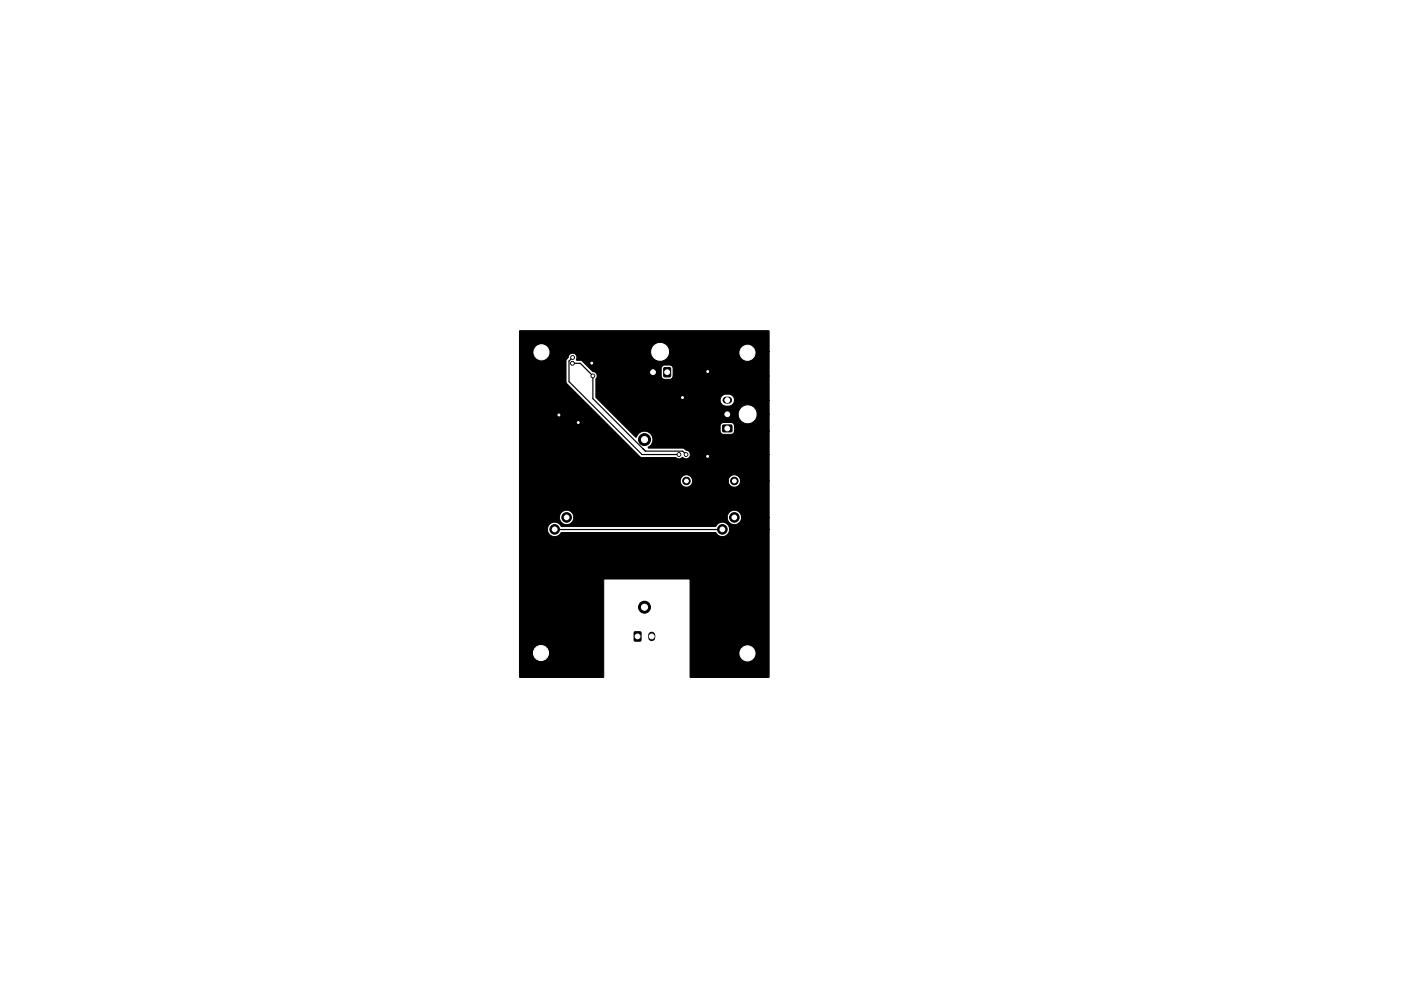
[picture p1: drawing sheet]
<svg xmlns="http://www.w3.org/2000/svg" width="297mm" height="210mm" viewBox="0 0 297 210" stroke-linecap="round" stroke-linejoin="round" font-family="sans-serif">
<g fill="#000" stroke="#000" stroke-width=".21">
<path d="M110.2 70.2h52.7l.2 .1v4.3h-21.1l-.1-.3a2.01 2.01 0 0 0-3.2-1.2 2.01 2.01 0 0 0 .4 3.4 2.01 2.01 0 0 0 2.9-1.9h21.1v5.2h-20.4v-1.7l-.3-.5-.4-.1h-1.2l-.5 .4-.1 2 .3 .4 .4 .2 1.4-.1 .4-.6h20.4v5.1h-7.4a1.27 1.27 0 0 0-1.2-1.3h-.6a1.26 1.26 0 0 0-1.2 1.3 1.26 1.26 0 0 0 1.2 1.3h.7l.6-.3 .4-.5 .1-.5h7.4v2.9h-2.6v-.3a2.01 2.01 0 0 0-3.2-1.2 2.01 2.01 0 0 0 .4 3.4 2.01 2.01 0 0 0 2.8-1.9h2.6v3.6h-7.4v-1.2l-.3-.4-.4-.2h-1.6l-.6 .5-.1 1.5 .1 .3 .5 .2 1.7 .1 .6-.3 .1-.5h7.4v5h-16.7a1.03 1.03 0 0 0-1-.9l-.6-.4h-7.3l-.1-.2a1.8 1.8 0 0 0 .4-3 1.8 1.8 0 0 0-2.9 .9l-8.5-8.5-.1-3.8a.97 .97 0 0 0 .2-1.1 .97 .97 0 0 0-.8-.6l-2.3-2.2-1.1-.2a1.3 1.3 0 0 0-.4-1.3 .94 .94 0 0 0-1.4 .8l-.5 .6v4.5l.1 .3 15.6 15.6 .4 .2h7.2a1.03 1.03 0 0 0 1.4-.1 .93 .93 0 0 0 1.1 .3 .93 .93 0 0 0 .6-.9h16.7v5.6h-6.1v-.2a1.31 1.31 0 0 0-1.4-1.1 1.31 1.31 0 0 0-1.2 1.3h-7.5l-.1-.2a1.31 1.31 0 0 0-2-.8 1.31 1.31 0 0 0 .1 2.2 1.31 1.31 0 0 0 2-1.2h7.5v.3a1.31 1.31 0 0 0 1.4 1.1 1.31 1.31 0 0 0 1.2-1.4h6.1v7.8h-5.9v-.3a1.53 1.53 0 0 0-1.6-1.2 1.53 1.53 0 0 0-1.4 1.5h-32.5l-.1-.3a1.53 1.53 0 0 0-2.4-1 1.53 1.53 0 0 0 .2 2.6 1.53 1.53 0 0 0 2.3-1.3h32.5v.2a1.53 1.53 0 0 0 1.6 1.3 1.53 1.53 0 0 0 1.4-1.5h5.9v2.5h-8.4v-.2a1.58 1.58 0 0 0-1.4-1.3 1.58 1.58 0 0 0-1.6 .9h-32.7a1.56 1.56 0 0 0-2.4-.5 1.56 1.56 0 0 0 .1 2.4 1.56 1.56 0 0 0 2.3-.6h32.8a1.54 1.54 0 0 0 1.7 .8 1.54 1.54 0 0 0 1.2-1.5h8.4l-.1 31.4h-16.7v-20.9h-18.3v20.9h-17.8zM140.8 78h1.3v1.9h-1.3zM153.3 90.2h1.8v1.4h-1.8zM134.5 134.1h1.4v1.9h-1.4z"/>
<circle cx="114.8" cy="74.7" r="3.2"/>
<circle cx="121.4" cy="77.1" r=".4"/>
<circle cx="121.4" cy="75.8" r=".4"/>
<circle cx="125.5" cy="77" r=".4"/>
<circle cx="125.7" cy="79.7" r=".4"/>
<circle cx="150.1" cy="78.8" r=".4"/>
<circle cx="158.5" cy="74.8" r="3.2"/>
<circle cx="118.5" cy="88" r=".4"/>
<circle cx="122.6" cy="89.6" r=".4"/>
<circle cx="136.6" cy="93.3" r="1.27"/>
<circle cx="144" cy="96.4" r=".4"/>
<circle cx="144.7" cy="84.3" r=".4"/>
<circle cx="145.5" cy="96.4" r=".4"/>
<circle cx="150" cy="96.8" r=".4"/>
<circle cx="117.6" cy="112.3" r="1.02"/>
<circle cx="120.1" cy="109.8" r="1.02"/>
<circle cx="145.5" cy="102" r=".8"/>
<circle cx="153.2" cy="112.3" r="1.02"/>
<circle cx="155.7" cy="102" r=".8"/>
<circle cx="155.7" cy="109.8" r="1.02"/>
<circle cx="114.7" cy="138.5" r="3.2"/>
<circle cx="136.6" cy="128.8" r="1.27"/>
<circle cx="158.5" cy="138.6" r="3.2"/>
</g>
<path d="M138.5 78.7v.5M153.9 87.9h.6M153.9 84.9h.6M138.2 134.8v.5" fill="none" stroke="#000" stroke-width="1.5"/>
<path d="M121.4 77.1h1.6l2.7 2.6v4.9l11.1 11.1h7.9l.8 .7M121.4 75.8l-.8 .8v4.4l15.5 15.4h7.9M117.6 112.3h35.6" fill="none" stroke="#000" stroke-width=".25"/>
<g fill="#fff" stroke="#fff" stroke-width=".21">
<circle cx="121.4" cy="77.1" r=".2"/>
<circle cx="125.7" cy="79.7" r=".2"/>
<circle cx="145.5" cy="96.4" r=".2"/>
<circle cx="122.6" cy="89.6" r=".2"/>
<circle cx="150" cy="96.8" r=".2"/>
<circle cx="150.1" cy="78.8" r=".2"/>
<circle cx="144.7" cy="84.3" r=".2"/>
<circle cx="118.5" cy="88" r=".2"/>
<circle cx="125.5" cy="77" r=".2"/>
<circle cx="144" cy="96.4" r=".2"/>
<circle cx="121.4" cy="75.8" r=".2"/>
<circle cx="114.8" cy="74.7" r="1.6"/>
<circle cx="158.5" cy="74.8" r="1.6"/>
<circle cx="158.5" cy="138.6" r="1.6"/>
<circle cx="114.7" cy="138.5" r="1.6"/>
<circle cx="145.5" cy="102" r=".4"/>
<circle cx="155.7" cy="102" r=".4"/>
<circle cx="136.7" cy="139.3" r="1.5"/>
<circle cx="135.2" cy="135" r=".51"/>
<circle cx="138.2" cy="135" r=".51"/>
<circle cx="158.5" cy="87.9" r="1.5"/>
<circle cx="154.2" cy="90.9" r=".51"/>
<circle cx="154.2" cy="87.9" r=".51"/>
<circle cx="154.2" cy="84.9" r=".51"/>
<circle cx="140" cy="74.6" r="1.5"/>
<circle cx="141.5" cy="79" r=".51"/>
<circle cx="138.5" cy="79" r=".51"/>
<circle cx="155.7" cy="109.8" r=".5"/>
<circle cx="153.2" cy="112.3" r=".51"/>
<circle cx="120.1" cy="109.8" r=".5"/>
<circle cx="117.6" cy="112.3" r=".51"/>
<circle cx="136.6" cy="93.3" r=".65"/>
<circle cx="136.6" cy="128.8" r=".65"/>
</g>
</svg>
